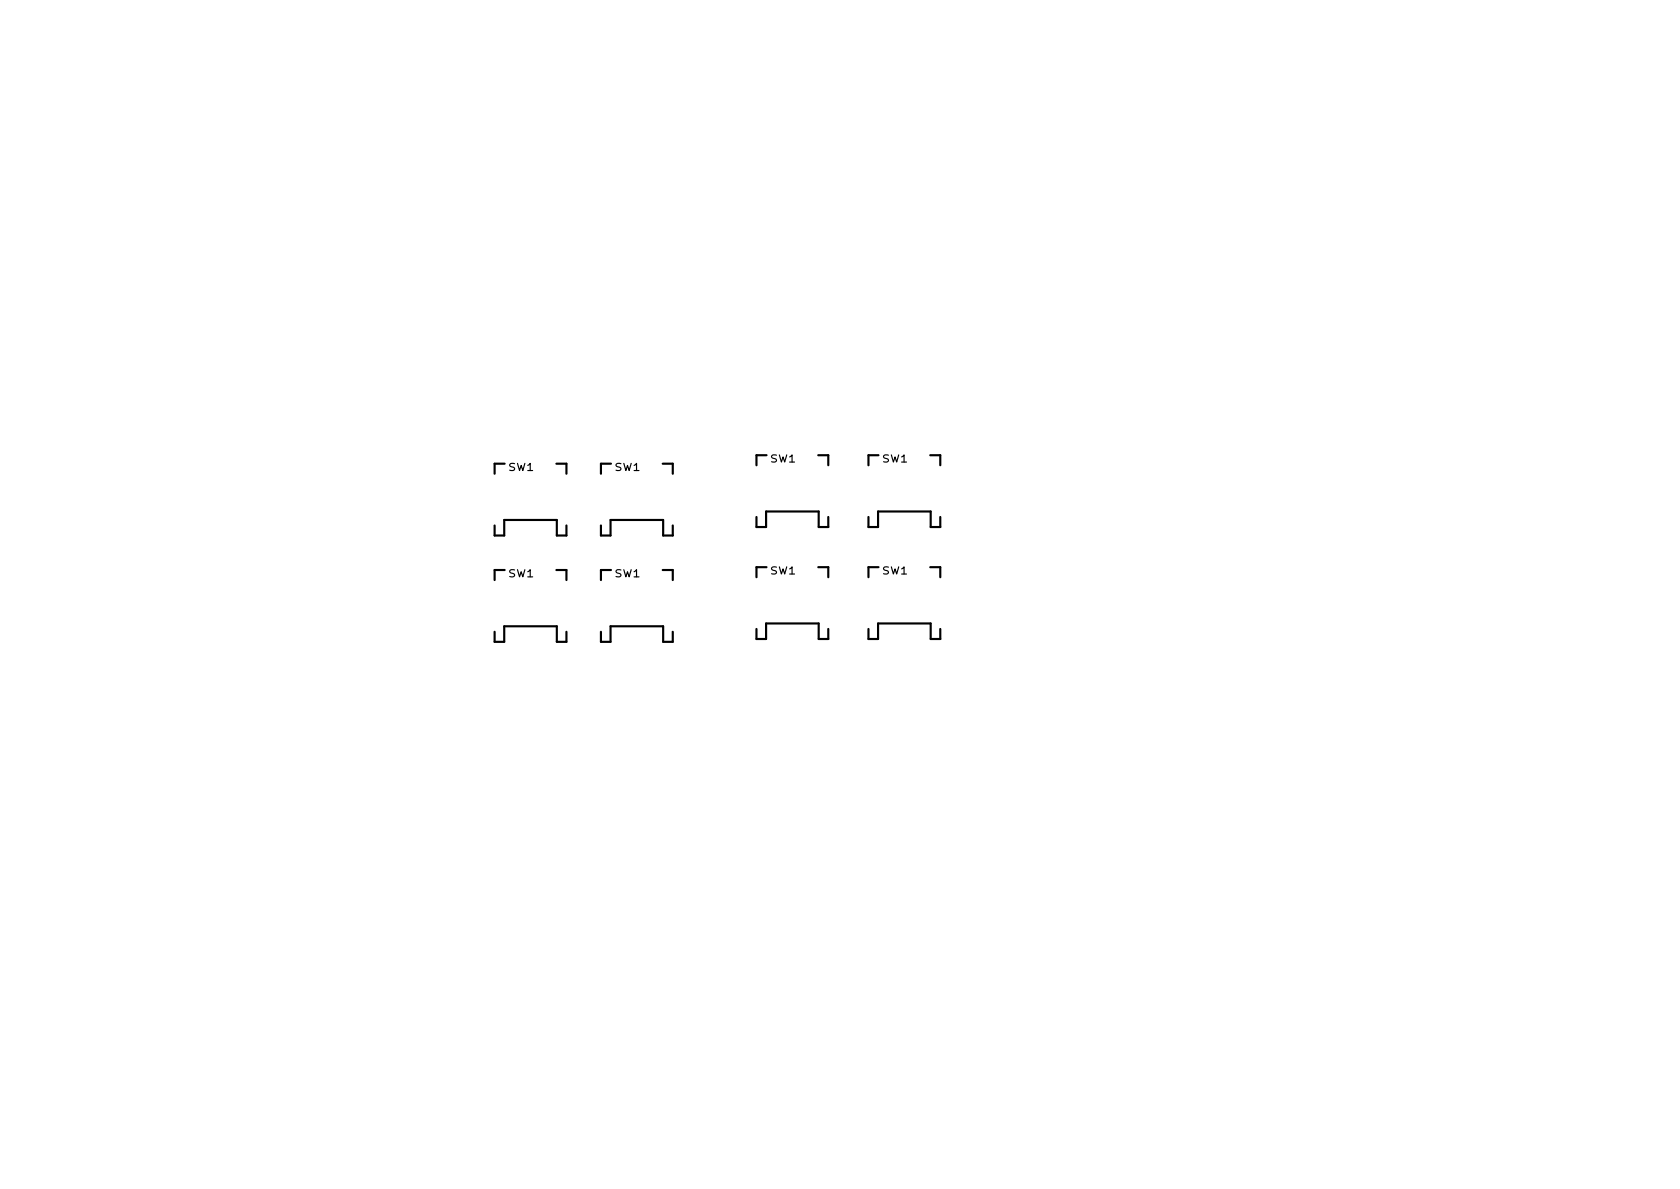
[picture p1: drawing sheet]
<svg xmlns="http://www.w3.org/2000/svg" width="297mm" height="210mm" viewBox="0 0 297 210" stroke-linecap="round" stroke-linejoin="round" font-family="sans-serif">
<defs><g id="words">
<g font-size="1.8">
<text x="89.8" y="83.3">SW1</text>
<text x="108.6" y="83.3">SW1</text>
<text x="136.1" y="81.8">SW1</text>
<text x="155.9" y="81.8">SW1</text>
<text x="136.1" y="101.6">SW1</text>
<text x="155.9" y="101.6">SW1</text>
<text x="89.8" y="102.1">SW1</text>
<text x="108.6" y="102.1">SW1</text>
</g>
</g></defs>
<g fill="none" stroke="#000" stroke-width=".38">
<path d="M87.4 92.9v1.8h1.7v-2.8h9.3v2.8h1.7v-1.8M89.2 82h-1.8v1.8M98.4 82h1.7v1.8M106.2 92.9v1.8h1.7v-2.8h9.3v2.8h1.7v-1.8M108 82h-1.8v1.8M117.2 82h1.7v1.8M133.8 91.4v1.8h1.7v-2.8h9.3v2.8h1.7v-1.8M135.5 80.5h-1.7v1.8M144.7 80.5h1.8v1.8M153.6 91.4v1.8h1.6v-2.8h9.4v2.8h1.7v-1.8M155.3 80.5h-1.7v1.8M164.5 80.5h1.8v1.8"/>
<path d="M87.4 111.7v1.8h1.7v-2.8h9.3v2.8h1.7v-1.8M89.2 100.8h-1.8v1.8M98.4 100.8h1.7v1.8M106.2 111.7v1.8h1.7v-2.8h9.3v2.8h1.7v-1.8M108 100.8h-1.8v1.8M117.2 100.8h1.7v1.8M133.8 111.2v1.8h1.7v-2.8h9.3v2.8h1.7v-1.8M135.5 100.3h-1.7v1.8M144.7 100.3h1.8v1.8M153.6 111.2v1.8h1.6v-2.8h9.4v2.8h1.7v-1.8M155.3 100.3h-1.7v1.8M164.5 100.3h1.8v1.8"/>
</g>
<use href="#words"/>
</svg>
